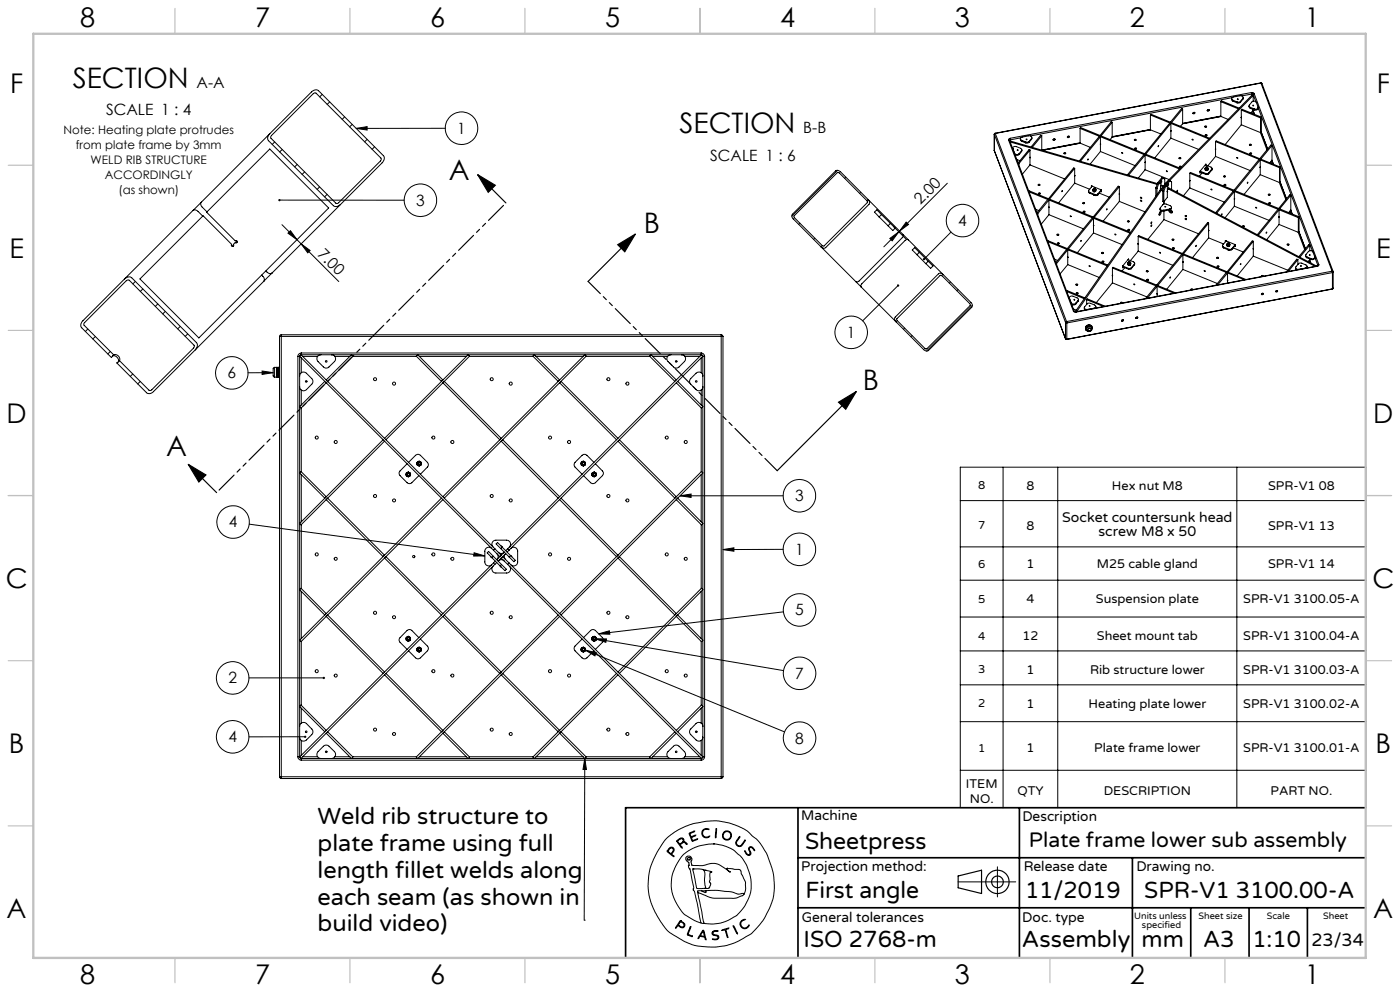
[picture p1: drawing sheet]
<svg xmlns="http://www.w3.org/2000/svg" width="420mm" height="297mm" viewBox="0 0 420 297" stroke-linecap="round" stroke-linejoin="round" font-family="sans-serif">
<defs><g id="words">
<g font-size="8.5">
<text x="21.8" y="26.4">SECTION</text>
<text x="203.9" y="40">SECTION</text>
<text x="134.7" y="54">A</text>
<text x="193.1" y="69.7">B</text>
<text x="258.8" y="116.8">B</text>
<text x="49.8" y="136.8">A</text>
</g>
<g font-size="8.1">
<text x="24" y="8">8</text>
<text x="76.5" y="8">7</text>
<text x="129" y="8">6</text>
<text x="181.5" y="8">5</text>
<text x="234" y="8">4</text>
<text x="286.5" y="8">3</text>
<text x="339" y="8">2</text>
<text x="391.5" y="8">1</text>
<text x="3" y="27.7">F</text>
<text x="413" y="27.7">F</text>
<text x="2.8" y="77.2">E</text>
<text x="412.8" y="77.2">E</text>
<text x="2" y="126.7">D</text>
<text x="412" y="126.7">D</text>
<text x="1.7" y="176.2">C</text>
<text x="411.7" y="176.2">C</text>
<text x="2.7" y="225.7">B</text>
<text x="412.7" y="225.7">B</text>
<text x="2" y="275.2">A</text>
<text x="412" y="275.2">A</text>
<text x="24" y="295">8</text>
<text x="76.5" y="295">7</text>
<text x="129" y="295">6</text>
<text x="181.5" y="295">5</text>
<text x="234" y="295">4</text>
<text x="286.5" y="295">3</text>
<text x="339" y="295">2</text>
<text x="391.5" y="295">1</text>
</g>
<g font-size="7.1">
<text x="95.3" y="246.9">Weld rib structure to</text>
<text x="95.3" y="255">plate frame using full</text>
<text x="241.5" y="254.4">Sheetpress</text>
<text x="95.3" y="263">length fillet welds along</text>
<text x="241.6" y="269.2">First angle</text>
<text x="307.5" y="269.2">11/2019</text>
<text x="343.3" y="269.2">SPR-V1 3100.00-A</text>
<text x="95.3" y="271.1">each seam (as shown in</text>
<text x="95.3" y="279.1">build video)</text>
<text x="241.1" y="283.7">ISO 2768-m</text>
<text x="306.6" y="283.9">Assembly</text>
<text x="342.5" y="283.9">mm</text>
<text x="360.9" y="283.8">A3</text>
<text x="375.7" y="283.9">1:10</text>
</g>
<text font-size="6.3" x="308.7" y="253.8">Plate frame lower sub assembly</text>
<text font-size="5.4" x="393.4" y="283.4">23/34</text>
<g font-size="4.7">
<text x="59" y="26.3">A-A</text>
<text x="31.8" y="34.6">SCALE 1 : 4</text>
<text x="137.2" y="40.1">1</text>
<text x="241" y="40">B-B</text>
<text x="213.1" y="48.2">SCALE 1 : 6</text>
<text x="124.9" y="61.7">3</text>
<text x="276.2" y="61.5" transform="rotate(-45 276.2 61.5)">2.00</text>
<text x="287.5" y="67.8">4</text>
<text x="95" y="76.3" transform="rotate(45 95 76.3)">7.00</text>
<text x="254.1" y="101.2">1</text>
<text x="68.3" y="113.4">6</text>
<text x="238.5" y="150.2">3</text>
<text x="68.7" y="158.1">4</text>
<text x="238.5" y="166.3">1</text>
<text x="238.6" y="184.4">5</text>
<text x="238.6" y="203.4">7</text>
<text x="68.5" y="204.8">2</text>
<text x="68.5" y="222.5">4</text>
<text x="238.6" y="222.9">8</text>
</g>
<g font-size="4.2">
<text x="318.7" y="156.4">Socket countersunk head</text>
<text x="329.6" y="160.7">screw M8 x 50</text>
<text x="240.4" y="245.9">Machine</text>
<text x="306.7" y="246.1">Description</text>
<text x="240.4" y="261.1">Projection method:</text>
<text x="307.1" y="261">Release date</text>
<text x="340.9" y="261">Drawing no.</text>
<text x="240.5" y="276.4">General tolerances</text>
<text x="306.7" y="276.3">Doc. type</text>
</g>
<g font-size="3.8">
<text x="308" y="146.9">8</text>
<text x="333.6" y="146.9">Hex nut M8</text>
<text x="380.4" y="146.9">SPR-V1 08</text>
<text x="308" y="158.8">8</text>
<text x="380.4" y="158.8">SPR-V1 13</text>
<text x="308" y="170.3">1</text>
<text x="329" y="170.3">M25 cable gland</text>
<text x="380.4" y="170.3">SPR-V1 14</text>
<text x="308" y="180.8">4</text>
<text x="328.8" y="180.8">Suspension plate</text>
<text x="373" y="180.8">SPR-V1 3100.05-A</text>
<text x="306.8" y="191.9">12</text>
<text x="329.1" y="191.9">Sheet mount tab</text>
<text x="373" y="191.9">SPR-V1 3100.04-A</text>
<text x="308" y="202">1</text>
<text x="327" y="202">Rib structure lower</text>
<text x="373" y="202">SPR-V1 3100.03-A</text>
<text x="308" y="212.1">1</text>
<text x="326.6" y="212.1">Heating plate lower</text>
<text x="373" y="212.1">SPR-V1 3100.02-A</text>
<text x="308" y="225.4">1</text>
<text x="328.3" y="225.4">Plate frame lower</text>
<text x="373" y="225.4">SPR-V1 3100.01-A</text>
<text x="289.8" y="236">ITEM</text>
<text x="305.2" y="238.3">QTY</text>
<text x="331.1" y="238.3">DESCRIPTION</text>
<text x="381.1" y="238.3">PART NO.</text>
<text x="291" y="240.6">NO.</text>
</g>
<g font-size="3.5">
<text x="19.1" y="40.2">Note: Heating plate protrudes</text>
<text x="22.8" y="44.7">from plate frame by 3mm</text>
<text x="27.2" y="49.2">WELD RIB STRUCTURE</text>
<text x="31.4" y="53.7">ACCORDINGLY</text>
<text x="35.5" y="58.3">(as shown)</text>
<text x="293.4" y="146.7">8</text>
<text x="293.4" y="158.6">7</text>
<text x="293.4" y="170.1">6</text>
<text x="293.4" y="180.7">5</text>
<text x="293.4" y="191.7">4</text>
<text x="293.4" y="201.8">3</text>
<text x="293.4" y="212">2</text>
<text x="293.4" y="225.3">1</text>
</g>
<g font-size="2.8">
<text x="340.3" y="275.3">Units unless</text>
<text x="359.6" y="275.3">Sheet size</text>
<text x="380" y="275.3">Scale</text>
<text x="396.9" y="275.3">Sheet</text>
<text x="342.6" y="278.2">specified</text>
</g>
</g></defs>
<g fill="none" stroke="#000" stroke-width=".3">
<path d="M94 28.1l.4-.3 .4 .1 19.6 19.7-.3 .7-12.9 12.7h-.4l-19.6-19.7 .3-.7zM96.7 28.3l-.8 .7M98.9 30.5l-.8 .8M103.4 35l-.7 .8M105.7 37.3l-.8 .7M106.9 38.5l3.2-.5v1zM133.6 38.4l-26.7 .1M298.6 39.9l-.3 .3M298.6 39.9v.1M324 38.5l29.8 12.2M324 38.5v4.4M324 38.5l.2-.3 29.9 12.2"/>
<path d="M333.3 36.5l.4 .2-3.4 4-.3-.1zM333.7 36.7v4.4M345.1 38.9l-11.4 2.2M345.1 38.8l-11.4 2.2M345.1 34.5l17.6 7.2M345.1 34.5v4.4l3.1 1.2M345.1 34.5l.2-.2 17.6 7.1M345.2 38.9l-11.6 2.2M350.9 36.9l.4 .1-7.6 9.2-.3-.1zM351.3 39.1v.2M351.3 39.1v.1M351.3 37v2.1"/>
<path d="M351.3 39.3v2.1M351.3 39.2v.1M354.5 32.5l.3 .2-3.4 4.1-.3-.2zM354.8 32.7v4.4M354.8 37.1l-.6 .7M358.4 33.9h-.5M358.4 33.7l-.4 .1M358.4 33.7l-.3 .3-.2-.1M361.5 38h.5M362.7 32.9h-.4M362.7 32.9l-.5 .2h.5M366.3 34.8l-11.5 2.2"/>
<path d="M366.3 34.9l-11.5 2.1M366.3 30.5l5.2 2.1M366.3 34.9l2.2 .9M366.3 30.5v4.4M366.3 30.5l.2-.3 5.3 2.2M366.3 34.9l-11.5 2.2M369.5 29.6v.4l.4 .3M369.6 29.3l-60.5 11.4M369.9 30.1l1.2 .4M369.9 30.3l1.2 .5M369.9 30.1v.2M371.1 30.5v.3"/>
<path d="M372.1 30.4l-.5 .2-.5-.1M372.1 30.6l-.3 .3-.7-.1M372.1 30.4v.2M372.4 35.2h.1M372.4 35.1v.1M372.4 33v2.1M372.4 35.2v2.2M372.4 33l5.8 2.3M372.4 37.4l5.8 2.4M372.4 33l.2-.3 5.8 2.4M372.4 37.4l-4.8 5.9M372.9 29.5l-.1-.6-.5-.2-2.2 .4-.6 .5 .4 .5"/>
<path d="M372.9 29.5l-.8 .9M372.9 29.5v.2M372.9 29.7l-.8 .9M373 29.2l-.1 .5M374.7 31.7l.1 .5 .3 .3M375.1 32.2l-.4-.6 .8-1 .4-.3 .7 .1 .3 .3 .5 1.6-.3 .4h-.8M375.1 32.2l1.2 .5M375.1 32.5l1.2 .4M375.1 32.2v.3M375.5 27.7l.5 .1 .2 .2M375.5 27.7l.1 .5M375.5 27.7l-72.5 13.7"/>
<path d="M375.6 28.2l.4 .1M375.6 28.2l-3.1 .5M375.6 28.2v.4M375.7 33.3l.3 .8M375.8 33.2h.2M375.9 33.1l.1 .1M375.9 33.1l-.6 .8M376 33.2h.1M376 33.2l.3 1.1M376 28.3v2M376 32.8v.4M376 28.3l.8 2.2"/>
<path d="M376.2 28l-.2 .3M376.2 28l19.4 51.3M376.3 32.7v.2M377.4 32.2l-.2 .7h-.9M377.4 32.3l16.4 43M378.1 39.8l2 5.1M378.2 35.3v4.5M378.2 24.8l.4 .2M378.2 24.8l.1 .1M378.2 24.8l-79.6 15.1M378.3 24.9l.3 .1M378.3 24.9l21.3 56.4"/>
<path d="M378.3 24.9l-79.7 15.1M378.4 39.5l1.9 5.2-1.9-5.1M378.4 35.1l-.2 .2M378.4 39.5l-.2 .3M378.4 35.1v4.4M378.6 25l21.3 56.4M80.9 40.1a1.51 1.51 0 0 0-.3 2.1l19.4 19.4a1.55 1.55 0 0 0 2.2-.3M82.4 42.5l-.7 .8M83.8 60h37.4M84.7 44.8l-.8 .7M89.1 49.3l-.7 .7M91.4 51.5l-.8 .8"/>
<path d="M95.9 56l-.8 .8M98.1 58.2l-.7 .8M110.1 41.8l-.7 .7M112.4 44l-.8 .8M251.2 51.7l.6 .1 8.5 8.7-13.4 13.3-8.6-8.6-.1-.4zM251.3 51l-13.7 13.8M253.8 53.1l-.4 .3M258.2 57.6l-.3 .4M260.5 59.8l-.4 .4M260.5 59.8l-8.5-8.4a.96 .96 0 0 0-1.3-.2l-13 13a1.02 1.02 0 0 0 .3 1.4l8.3 8.4M260.5 59.8a1.02 1.02 0 0 1 .2 1.4l-13 13a.97 .97 0 0 1-1.4-.2M260.5 59.8l10.4 10.4"/>
<path d="M284.2 54.9l-19.1 19.1M298.3 45.2h.1M298.3 40.2v5M298.3 40.2v.1M298.3 45.2l21.4 56.4M298.3 40.3l21.4 56.3M298.3 45.2l21.4 56.3M298.6 40l-.3 .3M298.6 40l21.4 56.4M302.6 42l.3 .1M302.6 42l19.4 51.2M302.9 42.1h.1"/>
<path d="M302.9 42.1l19.4 51.2M303 41.4l-.4 .3v.3M303 41.4l.1 .5M303 42.5l44.2 12.8M303.1 42.3l-.1 .1M303.1 42.3l44.1 12.7M303.1 41.9l-.2 .2M303.1 41.9v.4M303.8 44.4v.3M304.4 45.9l.6 .4 .8-.3M304.4 45.9v.1M305 47.8l1 .4"/>
<path d="M305.5 49l.1 .1M305.6 49.1v.3M305.8 46.3l-.5 .3-.8-.2M305.8 46v.3M306.1 41.6v.4l.4 .3M306.2 41.3l-3.1 .6M306.5 45.2l.1-.3-.4-.5-1.5-.5-.5 .1-.4 .4 .6 1.5M306.5 45.2l-.7 .8M306.5 45.2v.2M306.5 45.4l-.7 .9M306.5 42l1.2 .5M306.5 42.3l1.2 .5"/>
<path d="M306.5 42v.3M306.6 44.9l-.1 .5M307.7 42.5v.3M308.6 57.3l30.6 12.3M308.7 57.5l30.3 12.4M308.8 42.4l-.4 .2-.7-.1M308.8 42.6l-.6 .3-.5-.1M308.8 42.4v.2M309 47.1v.2M309 47.1v.1M309 49.4l10.4 4.2M309 45v2.1"/>
<path d="M309 47.3v2.1M309 45l-3.4 4.1M309 45l-.3-.1-3.3 3.9M309 49.4l-2.3 2.8M309.1 47.2l-.1 .1M309.5 41.5l-.1-.6-.8-.2-2.2 .5-.3 .4 .4 .4M309.5 41.5l-.7 .9M309.5 41.5v.3M309.5 41.8l-.7 .8M309.6 41.2l-.1 .6M311.5 55.5h.5M311.6 58.1h.5"/>
<path d="M312.5 40.7l-2.8 3.5M312.5 40.7v4.3l11.5-2.2M312.5 40.7l-.3-.2-2.9 3.6M314.7 59.9v2.2M314.7 59.9l-3.4 4.1M314.7 59.9l-.4-.1-3.2 4M316.4 41.8l-.5 .1M316.4 41.6l-.4 .1M316.5 41.7l-.3 .2h-.3M318.6 57.1v.4zM319.2 46h.5M320.7 41l-.5 .1"/>
<path d="M320.7 40.8l-.4 .1M320.7 40.8l-.5 .3M322.1 50.3l.3 .1-7.5 9.3-.4-.1zM322.4 52.6v.1M322.4 52.6h.1M322.4 54.9l4.5 1.8M322.4 50.4v2.2M322.4 52.7v2.2M322.4 54.9l-4.8 5.9M322.5 52.7h-.1M324 42.9l-11.3 2.1M324 42.9l3.1 1.3"/>
<path d="M324.1 42.9l-11.3 2.1M326.4 47.7l-.1 .3zM326.6 57.3v.3l.3 .3M326.9 57.6l1.6 .7M326.9 57.6v.3M326.9 57.9l1.6 .7M327.4 56.1v-.4l3 1.2v.6l-.2-.1M327.6 55.8h.1M327.7 55.8l-1.1 1.4 .3 .4M327.9 57l.3 .5M327.9 57h.1M327.9 56.8l.1 .2"/>
<path d="M327.9 56.8v.2M328 56.7l-.1 .1zM328 57l.4 .1M328 57l.2 .2M328 58.4h.1M328 56.6l.3 .4 .3-.1v-.3M328 58.4l.4 .1M328.2 57.2v.3M328.4 57.1l-.2 .1M328.5 58.3v.3M328.6 56.6v.1M328.6 56.7l.1 .2"/>
<path d="M328.6 56.7l.2 .1M328.6 57.4l-.4 .1M328.6 57.1h-.2M328.6 57.1v.3M328.7 56.9l-.3 .2M328.7 56.9l-.1 .2M328.8 56.8l-.2 .6M328.8 56.8l-.1 .1M329.4 58.4l-.9 .2M329.4 58.1l-.9 .2M329.4 58.1v.3M329.8 57.9l3 1.2"/>
<path d="M330.2 43.1h.1M330.1 43.1v.1M330.1 45.4l10.4 4.2M330.1 41v2.1M330.1 43.2v2.2M330.1 41l-6 7.3M330.1 41l-.3-.2-6 7.5M330.1 45.4l-3 3.8M330.2 43.2h-.1M330.4 56.9l-1 1.2M330.4 57.1h.1M330.4 57l-1 1.4"/>
<path d="M333.7 41.1l-.7 .8M335.5 55.8l.3 .1-7.5 9.3-.4-.2zM335.8 58.1v.1M335.8 55.9v2.2M335.8 58.2v2.2M340.3 42h.5M340.4 44.6h.6M342.2 59.1l.3 .1-.1 .3-.2-.2zM342.4 59.2h.1M343.5 48.6v.1M343.5 48.6h.1M343.5 50.9l7.3 2.9"/>
<path d="M343.5 46.5v2.1M343.5 48.7v2.2M343.5 46.5l-4.9 6M343.5 50.9l-2 2.5M343.5 46.5l-.3-.2-5 6.1M343.6 48.6l-.1 .1M346.7 56.3l.4 .1M346.7 56.3v2.5M347.1 56.4v1.9M347.4 54.7l-.7 1.6M347.4 54.7l.3 .1M347.5 43.6l-.1 .4z"/>
<path d="M347.7 54.8l-.6 1.6M348 57l.3 .1M348 57l-25.5 36.4M348.2 56.5v.1M348.2 55.7v.8M348.2 56.6v.2M348.2 55.7l1 .4M348.2 54.4l-.2 .5M348.3 54.3v-.1a.58 .58 0 0 1 .2 .6 .58 .58 0 0 1-.5 .4zM348.3 57.1l-25.3 36.3M348.5 53.3l.3 .2M348.5 53.3l-1.1 1.4"/>
<path d="M348.5 53.3l.9 .3M348.8 53.5l-1.1 1.3M348.8 53.5l.6 .1M348.8 57.2l.3 .1M348.8 57.2v3.2l.3 .1M349.1 57.3v3.2M349.2 56.1v.1M349.2 56.1l-.9 1M349.2 56.1l-.3-.2-.9 1.1M349.4 53.6v1.7M349.4 55.5l-.6 1.7M349.4 55.5l.4 .2"/>
<path d="M349.8 55.7l-.7 1.6M349.9 54.7l-.9 1 .3 .1-.9-.3-.2 .2M349.9 54.7h.2M349.9 51.2l.3 .3zM350.2 57.4v.1M350.2 57.3v.2M350.2 57.3v.1M350.2 56.5v.8M350.2 57.5v1.7l-1.1 1.3M350.2 56.5l.5 .2M350.2 55.2l-.1 .5M350.4 55a.58 .58 0 0 1-.3 1z"/>
<path d="M350.5 54.2l.4 .1M350.5 54.2l-1.1 1.3M350.5 54.2l1 .2M350.7 56.7l43.8 23.1M350.8 54.2l25.1-25.6-.3-.1-25.7 26.2M350.8 56.4l-.1 .3M350.8 56.4l44.2 23.4M350.8 56.4l-.4-.1-.2 .2M350.9 54.3l-1.1 1.4M350.9 54.3l.6 .1M351.3 41.4l8.3 3.4M351.3 41.4l-4.9 5.9"/>
<path d="M351.5 54.4v2.4M353.2 57.1l-.2 .4zM353.7 47.5h.5M353.8 50.1h.5M356.9 54.1v.1M356.9 51.9v2.2M356.9 54.2v2.1M356.9 51.9l32.6 13.3M356.9 56.3l10.4 4.3M356.9 51.9l.2-.2 32.6 13.3M356.9 56.3l-1.9 2.4M360 51.3l1.7 .7"/>
<path d="M360 51.6l1.7 .7M360 51.3v.6l.2-.3M360.6 51.8l-.8 1M361.5 50.6v.3l.3 .2M361.5 50.6l.2 .1M361.6 50.4l.1 .3M361.6 40.6h.5M361.6 50.4l-.1 .2M361.6 49.4l1.8 .7 .1 .6M361.6 50.3v.1zM361.7 50.7l.4 .1M361.7 50.7l.1 .1"/>
<path d="M361.7 50.2l.2 .5 .3-.1v-.4M361.7 52v.3M361.8 49.5v-.3l-1.8 2.1M361.8 50.8v.3M362.1 50.8h-.3M362.2 50.2l.1 .1M362.3 50.3l.1 .2M362.3 50.3l.1 .1M362.3 51l-.5 .1M362.3 50.7l-.2 .1M362.3 50.7v.3M362.4 50.5l-.3 .3"/>
<path d="M362.4 50.5l-.1 .2M362.4 50.4l-.1 .6M362.4 50.4v.1M362.6 52.1l-.9 .2M362.6 51.9l-.9 .1M362.6 51.9v.2M363.3 56.7l.3 .2zM363.5 50.7l-.9 1.2M363.5 50.7v.3M363.5 51l-.9 1.1M363.6 50.5l-.1 .5M364.6 44.7h.1"/>
<path d="M364.7 44.6l-.1 .1M364.7 44.6v.1M364.7 42.4v2.2M364.7 44.7v2.2M364.7 42.4l19.2 7.9M364.7 46.9l10.3 4.2M364.7 42.4l.1-.2 19.2 7.9M364.7 46.9l-2.4 2.8M367.1 52.9h.5M367.2 55.5h.5M370.3 59.5v.2M370.3 57.4v2.1"/>
<path d="M370.3 59.7v2.1M370.3 57.4l-5.3 6.5M370.3 57.4l-.3-.1-5.3 6.4M374.3 54.6l-.1 .3zM374.8 43.5h.6M375 46.1h.5M377.7 47.8l.4 .1-7.6 9.2-.3-.1zM378.1 50.1v.1M378.1 52.3l5.8 2.4M378.1 47.9v2.2M378.1 50.2v2.1M378.1 52.3l-4.9 6"/>
<path d="M380.5 58.4h.5M381.3 43.5l.3 .1-3.4 4.1-.3-.1zM381.4 48.3l.3 .8M381.6 43.6v4.4l-.6 .8M382 49.2l-.4-1.2 .4 1.2M383.8 54.7l2 5.1M383.9 50.3v4.4M384 50.1l-.1 .2M384 50.1v4.4l-.1 .2M385.9 59.6l-1.9-5.1 1.9 5.1M386.9 58.4l.3 .1-3.3 4.1-.3-.1zM387.2 58.5v4.4l-.6 .8"/>
<path d="M57.9 63.1a1.12 1.12 0 0 1 1.5 .3l1.4 1.4M57.9 63.1l-20.5 20.5M60.4 60.6l33.1-33.1a1.6 1.6 0 0 1 2.1-.3l19.4 19.4a1.56 1.56 0 0 1-.3 2.2l-33.1 33M60.4 60.6a1.08 1.08 0 0 0 .3 1.5l1.4 1.4M60.4 60.6l-2.5 2.5M62 63.6l18.9-18.9 17.7 17.6-38.9 39-17.7-17.7 18.9-18.9 8.6 8.5a.37 .37 0 0 0 0 .6 .37 .37 0 0 0 .5 0 .37 .37 0 0 0 0-.6l.6-.5a.37 .37 0 0 0 .5 0 .37 .37 0 0 0 0-.5 .37 .37 0 0 0-.5 0zM69.4 73.3l.5 .5M70.7 72.1l.5 .5M84.6 67.3l5.7 5.8M86.4 69.9l.7-.8 2 2.8zM90.3 73.1l2.7 2-.7 .7zM90.3 73.1l11.3 11.3"/>
<path d="M240 66.9l-.4 .3M244.4 71.4l-.3 .4M246.3 74l10.4 10.4M246.7 73.6l-.4 .4M263.7 65l2.7 2.7M264.4 64.3l-1.4-1.4-.7 .7 1.4 1.4M264.4 64.3l2.7 2.7M264.4 64.3l-.7 .7M266.9 71.5l2.7-2-1.9 2.7zM267.1 67l1.4 1.4-.7 .7-1.4-1.4M267.1 67l-.7 .7M268 67.9l3.9 3.8"/>
<path d="M270.9 70.2l1.6 1.7M270.9 70.2l.1 .4-.2 .5-13.1 13.1-.6 .3-.4-.1M271.9 66.6l.7 .7-2.7 1.9zM272.5 71.9l-.3-.1-.7 .3-13.1 13.1v.8M272.5 71.9l10.5 10.4M275.1 76.3l2.6 2.7M275.8 75.6l-1.4-1.4-.7 .7 1.4 1.4M275.8 75.6l2.6 2.7M275.8 75.6l-.7 .7M278.4 78.3l1.5 1.4-.7 .7-1.5-1.4M278.4 78.3l-.7 .7M285.3 69.6l-8.1 8.1"/>
<path d="M310.7 62.7l.9 .4M311.2 64h.1M311.3 64v.4M314.3 72.2l18 7.2M314.4 72.4l17.7 7.3M314.7 62.1h.1M314.7 62.1v.1M314.7 64.3l10.3 4.3M314.7 62.2v2.1M314.7 64.3l-2.3 2.9M316.4 77.7l.9 .4M316.8 78.9l.2 .1"/>
<path d="M317 79v.3M317.1 70.4h.5M317.3 73h.4M320.3 77v.1M320.4 77h.1M320.3 79.3l9.4 3.8M320.3 74.9v2.1M320.3 77.1v2.2M320.3 74.9l-3.3 4.1M320.3 74.9l-.3-.1-3.2 3.9M320.3 79.3l-2.3 2.8M320.4 77.1h-.1"/>
<path d="M321.1 64.7l.3 .2zM324.3 72.1l-.1 .3zM324.8 61h.6M325 63.5h.5M327.7 65.3l.3 .1-7.5 9.2-.3-.1zM328 67.6v.1M328 65.4v2.2M328 67.7v2.1M328 69.8l8.6 3.5M328 69.8l-4.8 5.9M330.5 75.9h.5M330.6 78.5h.6"/>
<path d="M332 62.7l.1-.1-.1 .3zM334.4 70.2l.4 .2zM335.8 60.4l7.7 3.1M335.8 60.4l-4.9 5.9M336.8 80l1.7 .7M336.8 79.7v.6l.2-.3M336.8 79.7l1.7 .7M338.2 66.4h.5M338.3 79l.3 .5M338.3 79l.2 .1M338.4 78.8l.1 .3M338.4 77.8l1.9 .8v.5"/>
<path d="M338.4 69h.5M338.4 78.8l-.1 .2M338.4 78.8h.1M338.5 79.1l.4 .1M338.5 79.1l.1 .1M338.5 78.6l.2 .5 .3-.2v-.3M338.6 77.9v-.3l-1.8 2.1M338.6 79.2v.3M338.9 79.2h-.3M338.9 79.2h.2M339 78.7h.1M339.1 78.7l.1 .3"/>
<path d="M339.1 78.7l.1 .1M339.1 79.4l-.5 .1M339.1 79.2v.2M339.2 79l-.3 .2M339.2 79l-.1 .2M339.2 78.8l-.1 .6M339.2 78.8v.2M340.3 79.1l-.9 1.2M340.3 79.1v.3M340.3 79.4l-.9 1.1M340.4 78.9l-.1 .5M341.5 73v.1"/>
<path d="M341.5 70.9v2.1M341.5 73.1v2.2M341.5 70.9l31.8 13M341.5 75.3l10.3 4.2M341.5 70.9l.1-.3 32.2 13.2M341.5 75.3l-2.4 2.8M342.4 60l.1 .1M345.4 67.5l.1-.1-.2 .4zM345.4 66.6l.1-.1-.2 .5zM347.9 75.6l.2 .3zM348 62.5l.2 .6 .8 .2M348 63.5l.1-.1a.62 .62 0 0 1 .3 .6 .62 .62 0 0 1-.5 .5l-.2-.4z"/>
<path d="M348 63.5l-.3 .7M349 63v.3M349.2 60.9v.1M349.2 65.8l10.4 4.3M349.2 60.4v.5M349.2 61v.1M349.2 63.2v2.6M349.2 65.8l-4.9 6M350.7 62.9a.59 .59 0 0 0 .3 .8 .59 .59 0 0 0 .7-.1M350.8 62.9l.4 .6 .5 .1M350.9 62.6l.4-.2 .1-.5-2.1-.8-.4 .2-.9 1.1 .3 .5 .7 .1M350.9 62.6l-1.9 .4"/>
<path d="M350.9 62.6v.3M350.9 62.9l-1.9 .4M351 62.9l.5 .2 .2 .5M351.4 62.1a.59 .59 0 0 1-.5 .8M351.4 63.1l-.2 .3M351.6 71.9h.5M351.8 74.5h.5M354.5 76.2l.4 .1-7.6 9.3-.3-.2zM354.9 78.5v.1M354.9 76.3v2.2M354.9 78.6v2.1M355.6 65.5l.3 .3-.3-.1z"/>
<path d="M355.6 64.6l.3 .3-.3-.1zM355.8 64.6l.1 .1M355.8 65.5l.1 .1M358.8 73.5l-.1 .4zM362.3 66.7l.3 .1-7.6 9.3-.3-.1zM362.6 69v.1M362.6 69h.1M362.6 66.8v2.2M362.6 69.1v2.2M362.6 71.3l4.5 1.8M362.6 71.3l-4.8 5.9M362.7 69.1h-.1"/>
<path d="M365 77.4h.5M365.2 79.9h.5M366.5 64.1v.3zM366.7 73.7l.4 .6M367.1 74l1.6 .7M367.1 74.3l1.6 .7M367.1 74v.3M367.6 72.5v-.4l3 1.2v.6l-.2-.1M367.8 72.2h.1M367.8 72.2l-1.1 1.4 .4 .4M368.1 73.4l.3 .5M368.1 73.4h.1"/>
<path d="M368.1 73.2l.1 .2M368.1 73.2v.2M368.2 73.4l.4 .2M368.2 73.4l.2 .2M368.3 73l-.2 .2M368.3 73l.1 .4 .3-.1 .1-.3M368.3 74.8l.2 .1M368.3 72.8l.4 .2-.3 .1zM368.4 73.6v.3M368.6 73.6h-.2M368.7 74.7v.3M368.8 73v.1"/>
<path d="M368.8 73.1l.1 .2M368.8 73.1l.1 .1M368.8 73.8l-.4 .1M368.8 73.5l-.2 .1M368.8 73.5v.3M368.9 73.3l-.3 .3M368.9 73.3l-.1 .2M368.9 73.2l-.1 .6M368.9 73.2v.1M369.5 74.5l-.8 .2M369.5 74.8l-.8 .2M369.5 74.5v.3"/>
<path d="M370 74.3l3 1.2M370.3 61.8l10.4 4.2M370.3 61.8l-2.8 3.5M370.6 73.3l-1.1 1.2M370.6 73.5v.1M370.6 73.4l-1.1 1.4M372.2 79l-.1 .3zM372.8 67.9h.5M375.7 72.2l.3 .1-7.6 9.3-.3-.1zM376 74.5v.1M376 74.5h.1M376 76.8l10.4 4.2"/>
<path d="M376 72.3v2.2M376 74.6v2.2M376 76.8l-4.8 5.9M376.1 74.5l-.1 .1M380 69.5l-.1 .3zM380.6 61h.5M383.7 65v.1M383.7 67.3l5.8 2.3M383.7 62.9v2.1M383.7 65.1v2.2M383.7 62.9l-.3-.2-6.2 7.6M383.7 62.9l-6.2 7.6"/>
<path d="M383.7 67.3l-3.7 4.5M386.2 73.4h.5M387 63.2l.4 .8M387.2 63l.5 1.2M389.4 77.8l-.4-.1-3.1 3.8M389.4 77.8l-2.9 3.6M389.4 77.8v1.4M389.5 69.6l1.9 5.2M389.5 65.2v4.4M389.7 69.5l1.9 5M389.7 65l-.2 .2M389.7 69.4l-.2 .2"/>
<path d="M389.7 65v4.4M391.7 76.5l.1 .6 .3 .2M392.1 77l-.4-.5 .9-1.2 1-.1 .3 .3 .5 1.7-.3 .3h-.8M392.1 77v.3M392.1 77l1.2 .5M392.1 77.3l1.2 .4M392.1 79.9v.4M392.7 78.2l.2 .4M392.9 77.9l.3 .9M392.9 73.5l-2.9 3.6M392.9 73.5v1.7M392.9 77.6v.3"/>
<path d="M392.9 77.9l-.4 .5M392.9 73.5l-.3-.2-3 3.6M393.3 77.5v.2M394.4 77v.5l-.3 .2h-.8M394.4 77.1l1 2.4M395.1 79.7l.1 .1M395.1 79.7l-72.4 13.7M395.2 79.8l-72.4 13.8M395.4 79.6l-.3 .1M395.4 79.5v.1M395.6 79.3v.3l-.4 .2M395.6 79.3l-.2 .2"/>
<path d="M26.4 98.6l-.8 .7M37.4 83.6l-12.5 12.5a1.56 1.56 0 0 0-.4 2.1l8.9 9 .7-.8M37.4 83.6a1.65 1.65 0 0 1 2.1-.3l19.4 19.4a1.65 1.65 0 0 1-.3 2.1M40.6 84.3l-.7 .8M42.9 86.6l-.8 .7M47.3 91.1l-.7 .7M49.6 93.3l-.8 .8M54.1 97.8l-.8 .8M78.5 82.4a1.41 1.41 0 0 1 .6 1.9M79.1 84.3l-33 33a1.51 1.51 0 0 1-2.1 .4l-9-8.9 .8-.7M79.8 81.2a1.35 1.35 0 0 0 1.8 .6M81.6 81.8l-2.5 2.5"/>
<path d="M256.7 84.4l1.7 1.6M258.4 86l10.4 10.4M269.1 95.5l13-13 .5 .2 8.5 8.7-13.1 13.2-.5-.1-8.4-8.5zM269.4 85.6l-10.6 10.6M271.4 98.3l-.4 .4M283 82.3l-.2-.1a.9 .9 0 0 0-1.3-.1l-12.9 12.9a1.02 1.02 0 0 0 .2 1.4M283 82.3l8.3 8.4a1.02 1.02 0 0 1 .2 1.4l-12.9 12.9a1.06 1.06 0 0 1-1.5-.2l-8.3-8.4M285.2 84.5l-.4 .4M287.4 86.8l-.3 .3M291.7 91.5l-13.7 13.7M319.7 96.6l.3 .2M319.7 96.6v4.9"/>
<path d="M320 96.4l-.3 .2M320 96.4v.4M320 87.2v-.1l5.5 2.2M320 87.4l5.3 2.1M320 96.8v4.9M320.8 89.2v.3M321.3 90.7l.6 .4 .8-.2M321.3 90.7v.1M322 93.2l.8 .4M322 93.2l.3 .1M322 92.6l.9 .4M322.3 93.3l.4 .1"/>
<path d="M322.7 91.1l-.5 .3-.7-.2M322.7 93.4l.1 .2M322.7 90.9v.2M322.8 85.4h.5M322.9 87.9h.5M323.4 90l.1-.4-.2-.3-1.5-.6-.6 .1-.4 .6 .5 1.3M323.4 90l-.7 .9M323.4 90v.3M323.4 90.3l-.7 .8M323.5 89.7l-.1 .6M325.3 92.2l.3 .7M325.7 98.3v.1"/>
<path d="M325.7 98.3l.1 .5M325.7 98v.3M325.7 98l.1 .2M325.8 98.5l.1 .5M325.8 98.2v.3M325.8 97.9l-.1 .1M325.8 98.8l.1 .1M325.8 97.9v.2M325.8 98.5v.3M325.8 98.1v.1M326 89.8v1.5M326 89.8l5 2.1"/>
<path d="M326 89.8l.2-.2 5.4 2.2M326.2 92.7v.1M326.3 98.7a.53 .53 0 0 1 .7-.4 .53 .53 0 0 1 .3 .7 .53 .53 0 0 1-.7 .4 .53 .53 0 0 1-.3-.7zM326.4 98.7a.47 .47 0 0 1 .6-.4 .47 .47 0 0 1 .3 .7 .47 .47 0 0 1-.6 .2l-.4-.3zM326.5 97.4h.1M326.5 97.4l-.7 .5M326.5 97.4l.1 .2M326.6 97.6l-.8 .5M326.6 97.4l.1 .2M326.6 97.4l.8 .2M326.7 97.6h-.1M326.7 97.6l.8 .2"/>
<path d="M327.3 97.6a1 1 0 0 0-1-.2 1 1 0 0 0-.6 .9M327.4 97.6l.2 .2M327.4 97.6l.1 .2M327.5 97.8h.1M327.6 97.8v.3M327.6 98.3a.95 .95 0 0 1-.6 1 .95 .95 0 0 1-1.1-.3M327.6 98.3l-.1-.3a1.01 1.01 0 0 0-1-.3 1.01 1.01 0 0 0-.7 .8M327.6 98.3a.98 .98 0 0 0-1.1-.3 .98 .98 0 0 0-.6 1M328.2 92.4l.5-.3-.1-.6-2-.7-.4 .2-.9 1.1 .2 .5 .7 .1M328.2 92.4h.1M328.2 92.4l-2 .3M328.8 91.9l-.1 .4"/>
<path d="M333.7 82.5v.1M333.7 80.3v2.2M333.7 82.6v2.2M333.7 80.3l18.5 7.6M333.7 84.8l10.4 4.2M333.7 80.3l.2-.2 18.8 7.7M333.7 84.8l-4.8 5.9M336.2 90.8l.5-.1-.5-.1v.3M336.6 95.9h.4l-.2 .2h-.4M336.9 96l-.4 .1M337.4 80.2l-.8 1M338.5 80.4v.3"/>
<path d="M339.4 80.3l-.9 .1M339.4 80.5l-.9 .2M339.4 80.3v.2M341.2 95l-.3 .1M341.2 95.2l-.5 .1M341.3 95.1l-.2 .2h-.4M343.9 81.4h.5M344 84h.5M347.1 87.9v.2M347.1 87.9l.1 .1M347.1 85.8v2.1M347.1 88.1v.7"/>
<path d="M347.1 85.8l-.3-.1-3.1 3.8M347.1 85.8l-2.9 3.6M347.2 88l-.1 .1M351 83v.3zM354.9 80.7l10.3 4.3M354.9 80.7l-4.9 6M357.3 86.9l.5-.1a.23 .23 0 0 0-.3-.3 .23 .23 0 0 0-.2 .4h.1M361.2 81.1l.3 .2zM368.3 84v.1M368.3 84l-.1 .1 .1-.1M368.3 81.8v2.2M368.3 84.1v.7"/>
<path d="M368.3 81.8l-.4-.1-3.1 3.8M368.3 81.8l-3 3.6M378.9 87.9l-.4 .1M378.9 88.1l-.5 .1M378.9 82.8h-.5M379 82.8l-.4-.3-.2 .2 .1 .2M379 87.9l-.6 .3M383.2 87.1l-.4 .1M383.2 87.3h-.5M383.3 87.1l-.6 .2M388.7 80.2l.3 .7M389.6 80.7v.1"/>
<path d="M391.6 80.4l.5-.4-.1-.5-1.6-.7h-.5l-1.2 1.3 .3 .5 .6 .1M391.6 80.4l-2 .3M391.6 80.4h.1M399.6 81.3l.1 .4M399.6 81.3l.3 .1M399.6 81.3l-79.6 15.1M399.7 86.6l-79.7 15.1M399.7 86.6h.1M399.7 81.7l-79.7 15.1M399.7 81.7v4.9M399.9 81.4v.1M399.9 86.4l-.2 .2"/>
<path d="M399.9 81.5l-.2 .2M399.9 81.5v4.9M28.6 100.9l-.8 .7M33.1 105.3l-.8 .8M33.7 106.7a1.39 1.39 0 0 1 1.8 1.8M34.1 106.4l-8.9-9v-.4l12.7-12.9 .5-.2 .4 .1 19.5 19.7-.2 .6-13 12.7h-.3l-9-8.9M34.1 106.4a1.37 1.37 0 0 1 1.7 1.7M39.8 112.1l-.7 .7M42.1 114.3l-.8 .8M56.3 100.1l-.7 .7M78.6 111.2l3.4 .5-3.4 .5zM82 111.7h-7.6"/>
<path d="M82.4 110.1a1.14 1.14 0 0 0-.4 1.6 1.02 1.02 0 0 0 .4 1.3M82.4 110.1v2.9M82.4 110.1h1.5M82.4 113h1.5M83 110.8v1.5M83 110.1v.7M83 112.3l.1 .7M83 110.8l.1 .7M83.1 111.5v.1M83.1 110.1v.1M83.1 111.5h.4M83.1 111.6h.4"/>
<path d="M83.1 111.6l-.1 .7M83.1 113h.4M83.1 110.2l-.1 .6M83.1 110.2h.4M83.5 111.5v.1M83.5 110.1v.1M83.5 110.1h.1M83.5 111.6v.7M83.5 110.2v.6M83.5 110.8v1.5M83.5 110.1v.7M83.5 112.3v.7"/>
<path d="M83.5 110.8v.7M83.9 100.8h.5M83.9 100.8v132M84.4 100.3v.5M84.4 100.3l-.5 .5M84.4 100.8v132M84.4 100.3h132M84.4 100.8h132M89.4 106.8h.5M89.4 106.8v120M89.9 112.7a1.2 1.2 0 0 1 .7-1.1 1.2 1.2 0 0 1 1.3 .3l1.6 1.5a1.18 1.18 0 0 1 0 1.7l-1.6 1.7a1.2 1.2 0 0 1-1.3 .2 1.2 1.2 0 0 1-.7-1.1M89.9 106.8v120"/>
<path d="M90.4 105.8a1.09 1.09 0 0 0-1 1M90.4 105.8v.5M90.4 106.3l-.5 .5M90.4 106.3h120M90.4 107.2v4.5M90.4 116.9v4.5M90.4 105.8h120M90.8 106.8h4.5M96.3 106.3a1.2 1.2 0 0 0-1.1 .8 1.2 1.2 0 0 0 .2 1.3l1.6 1.6a1.18 1.18 0 0 0 1.7 0l1.6-1.6a1.2 1.2 0 0 0 .3-1.3 1.2 1.2 0 0 0-1.1-.8M97.4 114.3l-7.5 7.6 .4 .4 7.6-7.6M97.9 113.9l7.5-7.6 .5 .4-7.6 7.6M100.4 106.8h4.6"/>
<path d="M105.8 106.8h19.2M125.8 106.8h14.1M132.9 113.9l-7.6-7.6-.4 .4 7.5 7.6M132.9 114.7l17 17.1M133.3 114.3l17.1 17.1M140.8 106.8h19.1M160.3 106.3l7.6 7.6-.4 .4-7.6-7.6zM160.8 106.8h14.1M175.8 106.8h19.1M195.8 106.8h4.5M201.3 106.3a1.2 1.2 0 0 0-1.1 .8 1.2 1.2 0 0 0 .2 1.3l1.6 1.6a1.18 1.18 0 0 0 1.7 0l1.6-1.6a1.18 1.18 0 0 0 .3-1.3 1.18 1.18 0 0 0-1.1-.8M202.9 113.9l-7.6-7.6-.4 .4 7.6 7.6"/>
<path d="M203.3 114.3l7.6 7.6-.5 .4-7.5-7.6M205.5 106.8h4.4M210.4 105.8v.5M210.4 105.8a1.09 1.09 0 0 1 1 1M210.4 106.3l.5 .5M210.4 107.2v4.5M210.4 116.9v4.5M210.9 112.7a1.2 1.2 0 0 0-.8-1.1 1.2 1.2 0 0 0-1.3 .3l-1.6 1.5a1.18 1.18 0 0 0 0 1.7l1.6 1.7a1.2 1.2 0 0 0 1.3 .2 1.2 1.2 0 0 0 .8-1.1M210.9 106.8h.5M210.9 106.8v120M211.4 106.8v120M216.4 100.3v.5"/>
<path d="M216.4 100.3l.5 .5M216.4 100.8h.5M216.4 100.8v132M216.9 100.8v132M273.6 100.6l-.3 .3M319.7 101.6l.3 .1M319.7 101.5l.3 .2M319.7 101.5v.1M320 101.7h.1M90.4 122.2v19.2M114.9 131.8l-25 25.1 .4 .4 25.1-25.1M115.4 131.4l25-25.1 .5 .4-25.1 25.1"/>
<path d="M122.1 139l-2.1 2.1a1.02 1.02 0 0 0 0 1.5l2.1 2.1a1.02 1.02 0 0 0 1.4 0l2.2-2.1M122.6 138.6l2.1-2.1a1.07 1.07 0 0 1 1.4 0l2.1 2.1a1.02 1.02 0 0 1 0 1.4l-2.1 2.1M125.1 138.9l.3 .6M125.1 138.9v.4l.3 .2M125.4 138.4h.7M125.4 139.5h.7M125.4 138.4l-.3 .5M125.4 139.5l.3 .2 .4-.2M125.4 138.4l.3-.2 .4 .2M125.4 138.4l-.3 .2v.3M126.1 138.4l.3 .2v.3M126.1 138.4l.3 .5"/>
<path d="M126.4 138.9l-.3 .6M126.4 138.9v.4l-.3 .2M174.3 138.9v.4l.4 .2M174.3 138.9l.4 .6M174.7 138.4h.6M174.7 138.4l.3-.2 .3 .2M174.7 139.5h.6M174.7 139.5l.3 .2 .3-.2M174.7 138.4l-.4 .5M174.7 138.4l-.4 .2v.3M175.3 138.4l.3 .5M175.3 138.4l.3 .2v.3"/>
<path d="M175.6 138.9l-.3 .6M175.6 138.9v.4l-.3 .2M178.2 138.6l-2.1-2.1a1.07 1.07 0 0 0-1.5 0l-2.1 2.1a1.02 1.02 0 0 0 0 1.4l2.1 2.1M178.6 139l2.1 2.1a1.02 1.02 0 0 1 0 1.5l-2.1 2.1a1.02 1.02 0 0 1-1.4 0l-2.2-2.1M185.4 131.4l-17.1-17.1-.4 .4 17.1 17.1M185.8 131.8l17.1 17.1-.4 .4-17.1-17.1M210.4 122.2v19.2M74.8 157.1l70.7 9.5M90.4 142.2v14.2M90.4 157.2v19.2M97.9 148.9l-7.6-7.6-.4 .4 7.5 7.6M121.8 142.2l.4 .6"/>
<path d="M121.8 142.2v.4l.4 .2M122.2 141.6l.3-.2 .3 .2M122.2 141.6h.6M122.2 141.6l-.4 .6M122.2 141.6l-.4 .2v.4M122.2 142.8h.6M122.2 142.8l.3 .1 .3-.1M122.8 141.6l.4 .6M122.8 141.6l.4 .2v.4M123.2 142.2l-.4 .6M123.2 142.2v.4l-.4 .2M132.4 149.3l-42.5 42.6 .4 .4 42.6-42.5"/>
<path d="M132.9 148.9l42.5-42.6 .5 .4-42.6 42.6M167.9 148.9l-17.1-17.1-.4 .4 17.1 17.1M167.9 149.8l17.1 17M168.3 149.3l17.1 17.1M177.6 142.2v.4l.3 .2M177.6 142.2l.3 .6M177.9 142.8l.4 .1 .3-.1M177.9 142.8h.7M177.9 141.6l-.3 .6M177.9 141.6l-.3 .2v.4M177.9 141.6l.4-.2 .3 .2M177.9 141.6h.7"/>
<path d="M178.6 141.6l.3 .2v.4M178.6 141.6l.3 .6M178.9 142.2l-.3 .6M178.9 142.2v.4l-.3 .2M203.3 149.3l7.6 7.6-.5 .4-7.5-7.5zM204 148.6l3.3-.5v1zM204 148.6h30.9M210.4 142.2v14.2M210.4 157.2v19.2M288.1 140h121.7v102h-121.7zM288.1 150h121.7M300.9 140v102"/>
<path d="M317.3 140v102M371.1 140v102M90.4 177.2v14.2M115.4 166.4l-17.1-17.1-.4 .5 17 17M115.4 167.2l17 17.1M115.8 166.8l17.1 17.1M142.2 165.7l3.3 .9h-3.4zM147.2 166.8l.3 .2M147.5 164.4a1.21 1.21 0 0 0-1.3-.3 1.21 1.21 0 0 0-.7 1.1v3.2a1.2 1.2 0 0 0 .7 1.1 1.2 1.2 0 0 0 1.3-.2M147.6 167.1l2.4 2.5M147.9 163.9a1.21 1.21 0 0 1-.2-1.3 1.21 1.21 0 0 1 1.1-.7h3.2a1.2 1.2 0 0 1 1.1 .7 1.2 1.2 0 0 1-.3 1.3M147.9 169.7a1.21 1.21 0 0 0-.2 1.3 1.21 1.21 0 0 0 1.1 .7h3.2a1.2 1.2 0 0 0 1.1-.7 1.2 1.2 0 0 0-.3-1.3"/>
<path d="M148 166.7l-.4 .4M148 166.7l-1.4-1.4-.4 .4 1.4 1.4M148 166.7l2.5 2.5M148 168.7l.4 .5M148 164.9l1.9 1.9M148.4 164.5l-.4 .4M148.4 164.5l2 1.9M148.4 164.5l-58.1-58.2-.4 .4 58.1 58.2M148.6 168.2l-58.7 58.7 .4 .4 58.7-58.7M149.1 166a1.18 1.18 0 0 1 0 1.7M149.3 162.6l5.3 5.3-.4 .4-5.4-5.3zM149.5 165.5a1.23 1.23 0 0 0 1.7 0"/>
<path d="M149.5 168.1a1.23 1.23 0 0 1 1.7 0M150.1 169.7l.3 .3M150.3 163.7l.3 .2M150.5 169.2l-.5 .4M150.5 169.2l1.4 1.4-.4 .4-1.5-1.4M150.7 164l-.5 .4M151.3 165.4l-2.3 2.3M151.7 166a1.18 1.18 0 0 0 0 1.7M151.7 165.9l-2.3 2.3M151.7 165l58.7-58.7 .5 .4-58.7 58.7M152.3 164.5l.4 .4M152.7 168.7l-1.9-1.9-.4 .4 1.9 2"/>
<path d="M152.7 168.7l-.4 .5M152.7 168.7l58.2 58.2-.4 .4-58.2-58.1M153.2 166.5l-.4 .4M153.2 166.6l.3 .3M153.2 164.4a1.21 1.21 0 0 1 1.3-.3 1.21 1.21 0 0 1 .8 1.1v3.2a1.2 1.2 0 0 1-.7 1.1 1.2 1.2 0 0 1-1.4-.2M185.8 166.8l17.1 17.1-.4 .4-17.1-17.1M210.4 177.2v14.2M216.9 164.7l3.3-.5v1zM234.9 164.6l-18 .1M288.1 163.9h121.7M288.1 173.9h121.7M90.4 192.2v19.2"/>
<path d="M97.9 183.9l-7.6-7.6-.4 .4 7.5 7.6M97.9 184.7l17 17.1M98.3 184.3l17.1 17.1M121.8 191.4l.4 .6M121.8 191.4v.4l.4 .2M122.2 190.9h.6M122.2 192h.6M122.2 190.9l-.4 .5M122.2 190.9l.3-.2 .3 .2M122.2 192l.3 .2 .3-.2M122.2 190.9l-.4 .2v.3M122.8 190.9l.4 .2v.3"/>
<path d="M122.8 190.9l.4 .5M123.2 191.4l-.4 .6M123.2 191.4v.4l-.4 .2M125.1 194.7l.3 .6M125.1 194.7v.3l.3 .3M125.4 194.1l-.3 .6M125.4 194.1l-.3 .2v.4M125.4 194.1h.7M125.4 195.3h.7M125.4 195.3l.3 .1 .4-.1M125.4 194.1l.3-.2 .4 .2M125.7 191.1l-2.2-2.2a1.02 1.02 0 0 0-1.4 0l-2.1 2.2a1.02 1.02 0 0 0 0 1.4l2.1 2.1"/>
<path d="M126.1 194.1l.3 .6M126.1 194.1l.3 .2v.4M126.1 191.5l2.1 2.1a1.02 1.02 0 0 1 0 1.4l-2.1 2.2a1.07 1.07 0 0 1-1.4 0l-2.1-2.2M126.4 194.7l-.3 .6M126.4 194.7v.3l-.3 .3M132.9 184.7l17 17.1M133.3 184.3l17.1 17.1M167.5 184.3l-42.6 42.6 .4 .4 42.6-42.6M167.9 183.9l42.5-42.6 .5 .4-42.6 42.6M174.3 194.7l.4 .6M174.3 194.7v.3l.4 .3M174.6 191.5l-2.1 2.1a1.02 1.02 0 0 0 0 1.4l2.1 2.2a1.07 1.07 0 0 0 1.5 0l2.1-2.2"/>
<path d="M174.7 194.1h.6M174.7 195.3h.6M174.7 194.1l-.4 .6M174.7 194.1l-.4 .2v.4M174.7 194.1l.3-.2 .3 .2M174.7 195.3l.3 .1 .3-.1M175 191.1l2.2-2.2a1.02 1.02 0 0 1 1.4 0l2.1 2.2a1.02 1.02 0 0 1 0 1.4l-2.1 2.1M175.3 194.1l.3 .6M175.3 194.1l.3 .2v.4M175.6 194.8l3.3 .8-.4 1zM175.6 194.8l59.8 24.6M175.6 194.7l-.3 .6"/>
<path d="M175.6 194.7v.3l-.3 .3M177.6 191.4v.4l.3 .2M177.6 191.4l.3 .6M177.9 192l.4 .2 .3-.2M177.9 192h.7M177.9 190.9l-.3 .5M177.9 190.9l-.3 .2v.3M177.9 190.9h.7M177.9 190.9l.4-.2 .3 .2M178.6 190.9l.3 .5M178.6 190.9l.3 .2v.3M178.6 191.4l3.3 .1-.1 1z"/>
<path d="M178.6 191.4l56.5 9.6M178.9 191.4l-.3 .6M178.9 191.4v.4l-.3 .2M179.6 190l3.2-.9 .2 1zM203.3 184.3l7.6 7.6-.5 .4-7.5-7.6zM210.4 192.2v19.2M235 183.4l-55.4 6.6M288.1 184.9h121.7M288.1 195.1h121.7M74.7 203.2h22.5M89.9 217.7a1.2 1.2 0 0 1 .7-1.1 1.2 1.2 0 0 1 1.3 .2l1.6 1.7a1.18 1.18 0 0 1 0 1.7l-1.6 1.6a1.18 1.18 0 0 1-1.3 .2 1.18 1.18 0 0 1-.7-1.1M90.4 212.2v4.5"/>
<path d="M97.9 218.9l-7.6-7.6-.4 .4 7.5 7.6M98.3 219.3l7.6 7.6-.5 .4-7.5-7.6M115.4 202.2l17 17.1M115.8 201.8l17.1 17.1M132.9 219.7l.4-.4 7.6 7.6-.5 .4zM150.4 202.2l.4-.4 17.1 17.1-.4 .4zM167.9 219.7l7.5 7.6M168.3 219.3l7.6 7.6-.5 .4M185 201.8l-25.1 25.1 .4 .4 25.1-25.1M185.4 201.4l25-25.1 .5 .4-25.1 25.1M202.5 219.3l-7.6 7.6 .4 .4 7.6-7.6M202.9 218.9l7.5-7.6 .5 .4-7.6 7.6"/>
<path d="M210.4 212.2v4.5M210.9 217.7a1.2 1.2 0 0 0-.8-1.1 1.2 1.2 0 0 0-1.3 .2l-1.6 1.7a1.18 1.18 0 0 0 0 1.7l1.6 1.6a1.18 1.18 0 0 0 1.3 .2 1.18 1.18 0 0 0 .8-1.1M288.1 205.2h121.7M288.1 216.3h121.7M83.9 232.8h.5M83.9 232.8l.5 .5M84.4 232.8v.5M84.4 232.8h132M84.4 233.3h132M89.4 226.8a1.09 1.09 0 0 0 1 1M89.4 226.8h.5M89.9 226.8l.5 .5"/>
<path d="M90.4 227.3v.5M90.4 227.3h120M90.4 221.9v4.5M90.4 227.8h120M90.8 226.8h4.5M91.5 220.8h-16.8M96.3 227.3a1.23 1.23 0 0 1-1.1-.7 1.23 1.23 0 0 1 .2-1.4l1.6-1.5a1.18 1.18 0 0 1 1.7 0l1.6 1.5a1.23 1.23 0 0 1 .3 1.4 1.23 1.23 0 0 1-1.1 .7M100.4 226.8h4.6M105.8 226.8h19.2M125.8 226.8h14.1M140.8 226.8h19.1M160.8 226.8h14.1"/>
<path d="M175.4 227.3l.5 3.3h-1zM175.4 227.3l-.1 48.5M175.8 226.8h19.1M195.8 226.8h4.5M201.3 227.3a1.23 1.23 0 0 1-1.1-.7 1.23 1.23 0 0 1 .2-1.4l1.6-1.5a1.18 1.18 0 0 1 1.7 0l1.6 1.5a1.21 1.21 0 0 1 .3 1.4 1.21 1.21 0 0 1-1.1 .7M205.5 226.8h4.4M210.4 227.3v.5M210.4 221.9v4.5M210.9 226.8h.5M210.9 226.8l-.5 .5M211.4 226.8a1.09 1.09 0 0 1-1 1M216.4 232.8v.5"/>
<path d="M216.4 232.8h.5M216.9 232.8l-.5 .5M288.1 230.9h121.7M200.2 251.1l3.5-2.5 3.4-1.5 4.8-1 3.1-.1 3.5 .6 3.9 1.4 1.8 1.1 3.1 2.7 2.7 4 1.3 3.5 .8 3.1 .2 4-.3 2.7-1 2.8-1.8 3.5-2.1 2.7a16.9 16.9 0 0 1-5.7 4l-3.2 1.2-3.1 .5-4.1-.1-2.6-.4-3.3-1.3-4.2-2.5-.9-.9-1.7-2.2-1.7-2.9-1.5-3.6-.6-2.9v-3.5l.5-3.1 1-2.8 1.6-2.9zM200.9 254.1l.7-.2 .5 .3 .1 .6-.3 .6a.64 .64 0 0 0-.3 .7 .64 .64 0 0 0 .6 .5l-.1 .2-1.5-1.3a.52 .52 0 0 1-.5-.4 .52 .52 0 0 1 .4-.6zM200.9 254.4l.4-.3 .4 .1 .3 .5-.1 .4a.66 .66 0 0 1-.5 .6 .66 .66 0 0 1-.8-.4l-.2-.3zM203 252l1.1-.8 .6-.1 .4 .5v.6l.6 .3 .4 .5-.9-.5-.7 .3a.5 .5 0 0 0-.4 .5 .5 .5 0 0 0 .4 .5l.1 .4-1.6-2zM203.4 251.9l.8-.5h.6l.2 .7-.5 .5a.59 .59 0 0 1-.6 .3 .59 .59 0 0 1-.5-.6l-.1-.2zM206.7 249.7l1.7-.6-1.2 .6a.66 .66 0 0 0 .2 .9 .66 .66 0 0 0 .9-.2l.4-.1-1.2 .7 .3 .9 1.3-.5 .2 .1-1.4 .6a1.39 1.39 0 0 1-.8-1.4zM208.2 249.1h.1M210.9 248.7l.7-.3 1.1 .1v.2l-.9-.2-.6 .2-.4 .6v.6l.5 .9 .6 .1 1-.2-1 .4-.9-.3-.5-1zM214 252.9h.1"/>
<path d="M214 252.9l2.7 .4 2.4 .9 1.1 .6 2.4 2.3 1.3 2.1 1.1 2.9 .3 1.9v2.6l-.4 1.8-1.4 3-2.6 3-2.6 1.5-2.3 .8-1.9 .2-2.9-.1M214 252.9l-4.4 .7-2.3 .9-2.1 1.4-1.2 1.4-1.3 2.3-1.1 3-.2 2.2 .2 2.5 .6 2 1.4 2.6 1.8 2.2 3 1.8 1.9 .7M214.9 248.4l-.1 2.5-.2 .2zM221.8 250.8l.2 .1-1.1 1.5 .1 .5 .4 .5h.9l1.1-1.6h.2l-1.1 1.7-.5 .2-.9-.3-.4-.7zM223.4 255l.9 1.1h.4l.3-.2-.4-1.4 .3-.7 .8 .1 .7 .9-.1 .2-.7-.9-.6-.1-.2 .5 .5 1.3-.5 .6-.9-.4zM299.2 259.8v9M175.3 275.8h.1M204 276h.4l1.1 1-.1 .6-.4 .4-1-.2a.62 .62 0 0 0-.7-.3 .62 .62 0 0 0-.5 .6h-.2zM204.2 275.9h.1M204.2 276.2l.9 .7 .1 .5-.4 .4-.7-.2a.52 .52 0 0 1-.5-.4 .52 .52 0 0 1 .3-.6zM204.2 276.2h.1M207 277.8l.3-.1-.1 .3-.4 1.1a.7 .7 0 0 0-.3 .9 .7 .7 0 0 0 .8 .4l.5 .3-1.6-.6z"/>
<path d="M207.8 260.5l1 4.9a.82 .82 0 0 0 1.2 .9l1.5-.1M207.9 260.5h2.5l2.8 .7 .4 .2h-.2a.26 .26 0 0 0-.3-.1 .26 .26 0 0 0-.1 .4v1.9l-.2 .7 .4 .4-.1 .6-.4 .9h-1.2M207.9 260.5h-.1M207.9 260.4h.1M209.3 267.4l1.9 9.4M209.3 267.4l3.6 1.6 1.3 .2h6.3l2.3-.8 .4-.4M210.3 276.6l.9 .2M210.4 267h-1.1v.4M210.6 260.6l.5 .2 .4 .8-.2 2.5 .4 1.9-.2 .2M210.8 278.9l.1-.1a4.2 4.2 0 0 1 .9 2.6l-.1 .3-.1-.3a.68 .68 0 0 0-1-.7 .79 .79 0 0 0-1 .6l-.2-.1zM210.9 279.2l.4 1.3-.6 .1a.43 .43 0 0 1-.5-.3 .43 .43 0 0 1 .3-.6zM210.9 279.2h.1"/>
<path d="M211.5 260.8h.1M211.8 266.9l3.4-.1 4.3 .5 2.1 .7 1.5-.2 .1 .2M211.8 266.9v.6l-1.4-.5M211.8 266.9l-1.4 .1M213.8 279.2l.6-.3 1 .1-1.2 .2-.3 .3 .2 .5 1.4 .5 .2 .5-.4 .5-.5 .2-1.1-.2v-.2l1.4 .1 .3-.3-.2-.5-1.5-.5-.1-.5zM216.5 278.7l2.2-.5-.9 .4 .5 2.4-.8-2.3zM220 277.5l1.2 2.4zM222.4 275.9l.7-.3h.5l-.9 .4-.4 .5v.7l.5 .7 1 .2 .8-.9a.32 .32 0 0 1 .2 .4 .32 .32 0 0 1-.4 .2l-.8 .5-1-.2-.6-1.1zM223.2 268l.5-1.3v-2.3l-1.3-2.5-.2-1-.6-.3-3.5-.3a.85 .85 0 0 0 .8 .9l.2 .2-3-2-1.4-.6h-1.5l-2.4 .6h-3.2l-.3-1.1 .3-.6-.2-.6-.5-.5-.8 .1-.3 .3-.1 .5 1 1.1 .1 .7-.3 .1 .1 .3 .1 .6 .3 .2 1.1 5.3-.1 1a4.1 4.1 0 0 1 .8 2.6l1.5 7.2M287.4 264.3h17.3"/>
<circle cx="138.5" cy="38.4" r="4.9"/>
<circle cx="358.2" cy="33.9" r=".27"/>
<circle cx="361.7" cy="37.9" r=".25"/>
<circle cx="362.5" cy="33.1" r=".29"/>
<circle cx="371.4" cy="29.8" r=".13"/>
<circle cx="375.9" cy="31.6" r=".13"/>
<circle cx="305.3" cy="45" r=".13"/>
<circle cx="308" cy="41.7" r=".13"/>
<circle cx="311.7" cy="55.4" r=".24"/>
<circle cx="311.8" cy="57.9" r=".24"/>
<circle cx="316.3" cy="41.9" r=".26"/>
<circle cx="319.4" cy="45.9" r=".24"/>
<circle cx="320.6" cy="41.1" r=".28"/>
<circle cx="328.3" cy="56.5" r=".19"/>
<circle cx="328.3" cy="56.5" r=".22"/>
<circle cx="336.6" cy="45.9" r=".16"/>
<circle cx="340.6" cy="41.9" r=".24"/>
<circle cx="340.7" cy="44.5" r=".26"/>
<circle cx="353.9" cy="47.4" r=".26"/>
<circle cx="354.1" cy="49.9" r=".24"/>
<circle cx="357.8" cy="41.9" r=".16"/>
<circle cx="361.8" cy="40.5" r=".26"/>
<circle cx="361.9" cy="50.1" r=".17"/>
<circle cx="362" cy="50.2" r=".22"/>
<circle cx="367.3" cy="52.8" r=".24"/>
<circle cx="367.5" cy="55.4" r=".24"/>
<circle cx="371.2" cy="47.3" r=".16"/>
<circle cx="375.1" cy="43.4" r=".26"/>
<circle cx="375.2" cy="45.9" r=".24"/>
<circle cx="380.7" cy="58.3" r=".24"/>
<circle cx="126.1" cy="60" r="4.9"/>
<circle cx="288.8" cy="66.1" r="4.9"/>
<circle cx="317.4" cy="70.3" r=".25"/>
<circle cx="317.5" cy="72.9" r=".24"/>
<circle cx="325.1" cy="60.8" r=".25"/>
<circle cx="325.2" cy="63.4" r=".24"/>
<circle cx="326.9" cy="79.7" r=".16"/>
<circle cx="330.8" cy="75.8" r=".24"/>
<circle cx="330.9" cy="78.4" r=".26"/>
<circle cx="338.5" cy="66.3" r=".24"/>
<circle cx="338.6" cy="68.9" r=".24"/>
<circle cx="338.8" cy="78.7" r=".22"/>
<circle cx="338.8" cy="78.6" r=".18"/>
<circle cx="342.3" cy="60.2" r=".21"/>
<circle cx="349.6" cy="62" r=".13"/>
<circle cx="351.9" cy="71.8" r=".24"/>
<circle cx="352" cy="74.3" r=".26"/>
<circle cx="365.3" cy="77.2" r=".26"/>
<circle cx="365.4" cy="79.8" r=".24"/>
<circle cx="368.5" cy="73" r=".22"/>
<circle cx="373" cy="67.8" r=".24"/>
<circle cx="376.8" cy="62.3" r=".16"/>
<circle cx="380.9" cy="60.9" r=".26"/>
<circle cx="386.4" cy="73.2" r=".26"/>
<circle cx="390.3" cy="79.7" r=".13"/>
<circle cx="392.9" cy="76.5" r=".13"/>
<circle cx="255.4" cy="99.6" r="4.9"/>
<circle cx="322.3" cy="89.8" r=".13"/>
<circle cx="323" cy="85.2" r=".26"/>
<circle cx="323.1" cy="87.8" r=".24"/>
<circle cx="326.9" cy="91.7" r=".13"/>
<circle cx="336.7" cy="96" r=".28"/>
<circle cx="340.3" cy="85.2" r=".15"/>
<circle cx="341" cy="95.2" r=".27"/>
<circle cx="344.1" cy="81.3" r=".26"/>
<circle cx="344.3" cy="83.8" r=".24"/>
<circle cx="378.7" cy="88.1" r=".26"/>
<circle cx="383" cy="87.3" r=".28"/>
<circle cx="69.5" cy="111.7" r="4.9"/>
<circle cx="91.9" cy="114.3" r=".24"/>
<circle cx="97.9" cy="108.3" r=".25"/>
<circle cx="112.5" cy="113.6" r=".45"/>
<circle cx="118.2" cy="115" r=".46"/>
<circle cx="147.5" cy="113.6" r=".45"/>
<circle cx="153.2" cy="115" r=".47"/>
<circle cx="182.5" cy="113.6" r=".45"/>
<circle cx="188.2" cy="115" r=".46"/>
<circle cx="202.9" cy="108.3" r=".23"/>
<circle cx="208.9" cy="114.3" r=".24"/>
<circle cx="95" cy="131.1" r=".45"/>
<circle cx="100.7" cy="132.5" r=".46"/>
<circle cx="125.7" cy="138.9" r=".34"/>
<circle cx="125.8" cy="138.9" r=".39"/>
<circle cx="130" cy="131.1" r=".45"/>
<circle cx="135.7" cy="132.5" r=".46"/>
<circle cx="165" cy="131.1" r=".45"/>
<circle cx="170.7" cy="132.5" r=".46"/>
<circle cx="175" cy="139" r=".39"/>
<circle cx="175" cy="138.9" r=".33"/>
<circle cx="200" cy="131.1" r=".45"/>
<circle cx="205.7" cy="132.5" r=".46"/>
<circle cx="69.9" cy="156.5" r="4.9"/>
<circle cx="112.5" cy="148.6" r=".45"/>
<circle cx="118.2" cy="150" r=".45"/>
<circle cx="122.5" cy="142.2" r=".33"/>
<circle cx="122.5" cy="142.2" r=".39"/>
<circle cx="147.5" cy="148.6" r=".45"/>
<circle cx="153.2" cy="150" r=".46"/>
<circle cx="178.2" cy="142.2" r=".39"/>
<circle cx="178.3" cy="142.2" r=".34"/>
<circle cx="182.5" cy="148.6" r=".45"/>
<circle cx="188.2" cy="150" r=".45"/>
<circle cx="239.8" cy="148.6" r="4.9"/>
<circle cx="95" cy="166.2" r=".46"/>
<circle cx="100.7" cy="167.5" r=".45"/>
<circle cx="124.1" cy="166.8" r=".34"/>
<circle cx="130" cy="166.2" r=".46"/>
<circle cx="135.7" cy="167.5" r=".46"/>
<circle cx="165" cy="166.2" r=".46"/>
<circle cx="170.7" cy="167.5" r=".45"/>
<circle cx="200" cy="166.2" r=".46"/>
<circle cx="205.7" cy="167.5" r=".45"/>
<circle cx="239.8" cy="164.6" r="4.9"/>
<circle cx="112.5" cy="183.7" r=".46"/>
<circle cx="118.2" cy="185" r=".45"/>
<circle cx="122.5" cy="191.4" r=".4"/>
<circle cx="122.5" cy="191.4" r=".34"/>
<circle cx="125.7" cy="194.7" r=".39"/>
<circle cx="125.8" cy="194.7" r=".33"/>
<circle cx="147.5" cy="183.7" r=".46"/>
<circle cx="153.2" cy="185" r=".46"/>
<circle cx="175" cy="194.7" r=".4"/>
<circle cx="175" cy="194.7" r=".34"/>
<circle cx="178.2" cy="191.4" r=".39"/>
<circle cx="178.2" cy="191.4" r=".33"/>
<circle cx="182.5" cy="183.7" r=".46"/>
<circle cx="188.2" cy="185" r=".45"/>
<circle cx="239.9" cy="182.8" r="4.9"/>
<circle cx="69.8" cy="203.2" r="4.9"/>
<circle cx="91.9" cy="219.3" r=".25"/>
<circle cx="95" cy="201.2" r=".46"/>
<circle cx="100.7" cy="202.5" r=".45"/>
<circle cx="112.5" cy="218.7" r=".45"/>
<circle cx="118.2" cy="220" r=".45"/>
<circle cx="130" cy="201.2" r=".46"/>
<circle cx="135.7" cy="202.5" r=".46"/>
<circle cx="147.5" cy="218.7" r=".45"/>
<circle cx="153.2" cy="220" r=".46"/>
<circle cx="165" cy="201.2" r=".46"/>
<circle cx="170.7" cy="202.5" r=".45"/>
<circle cx="182.5" cy="218.7" r=".45"/>
<circle cx="188.2" cy="220" r=".45"/>
<circle cx="200" cy="201.2" r=".46"/>
<circle cx="205.7" cy="202.5" r=".45"/>
<circle cx="208.9" cy="219.3" r=".25"/>
<circle cx="239.9" cy="201.8" r="4.9"/>
<circle cx="69.8" cy="220.8" r="4.9"/>
<circle cx="97.9" cy="225.3" r=".24"/>
<circle cx="202.9" cy="225.3" r=".23"/>
<circle cx="239.9" cy="221.2" r="4.9"/>
<circle cx="206.6" cy="257.4" r=".42"/>
<circle cx="218.1" cy="250.4" r="1.37"/>
<circle cx="218.1" cy="250.4" r="1.16"/>
</g>
<g fill="none" stroke="#000" stroke-width=".35">
<path d="M143.3 52.3l5.3 3.2-2.1 2.1zM143.3 52.3l8.5 8.5M185.3 73.3l5.3-3.1-3.2 5.3zM190.6 70.2l-14.2 14.1M256.9 117.3l-23.7 23.8M56.5 139.2l5.3 3.1-2.1 2.2zM56.5 139.2l8.5 8.4M251.6 120.5l5.3-3.2-3.2 5.4zM287.4 262.5l7.1-1.7v7l-7.1-1.7z"/>
<circle cx="299.2" cy="264.3" r="3.5"/>
<circle cx="299.2" cy="264.3" r="1.75"/>
</g>
<path d="M151.8 60.8l-86.8 86.8" fill="none" stroke="#000" stroke-width=".35" stroke-dasharray="6.3 1.3 1.3 1.3 1.3 1.3" stroke-dashoffset="-1.1"/>
<path d="M176.4 84.3l56.8 56.8" fill="none" stroke="#000" stroke-width=".35" stroke-dasharray="6.3 1.3 1.3 1.3 1.3 1.3" stroke-dashoffset="1.2"/>
<path d="M239.4 257.1h170.3M239.4 242.1v44.8M305.8 242.1v44.8M339.7 257.1v29.9M409.7 242.1h-222v45M239.4 272.1h170.3M357.2 272.1v14.8M374.7 272.1v14.8M392.2 272.1v14.8" fill="none" stroke="#000" stroke-width=".5"/>
<g fill="none" stroke="#c0c0c0" stroke-width=".35">
<path d="M52.5 2.5v7.5M105 2.5v7.5M157.5 2.5v7.5M210 2.5v7.5M262.5 2.5v7.5M315 2.5v7.5M367.5 2.5v7.5M2.5 49.5h7.5M410 49.5h7.5M2.5 99h7.5M410 99h7.5M2.5 148.5h7.5"/>
<path d="M410 148.5h7.5M2.5 198h7.5M410 198h7.5M2.5 247.5h7.5M410 247.5h7.5M52.5 287v7.5M105 287v7.5M157.5 287v7.5M210 287v7.5M262.5 287v7.5M315 287v7.5M367.5 287v7.5"/>
</g>
<path d="M10 10.1h399.7v277h-399.7z" fill="none" stroke="#c0c0c0" stroke-width=".7"/>
<g fill="#000">
<path d="M175.4 227.3l.5 3.3h-1z"/>
<path d="M143.3 52.3l5.3 3.2-2.1 2.1zM56.5 139.2l5.3 3.1-2.1 2.2z"/>
<path d="M86.4 69.9l.7-.8 2 2.8zM90.3 73.1l2.7 2-.7 .7z"/>
<path d="M185.3 73.3l5.3-3.1-3.2 5.3zM251.6 120.5l5.3-3.2-3.2 5.4z"/>
<path d="M266.9 71.5l2.7-2-1.9 2.7zM271.9 66.6l.7 .7-2.7 1.9z"/>
<path d="M204 148.6l3.3-.5v1zM216.9 164.7l3.3-.5v1zM142.2 165.7l3.3 .9h-3.4zM78.6 111.2l3.4 .5-3.4 .5zM179.6 190l3.2-.9 .2 1zM178.6 191.4l3.3 .1-.1 1zM175.6 194.8l3.3 .8-.4 1zM96.9 203v.4h.5l.1-.2h-.3h.3l-.2-.3zM91.3 220.6a.34 .34 0 0 0 .1 .5 .34 .34 0 0 0 .5-.3h-.4h.4l-.1-.3zM106.9 38.5l3.2-.5v1zM83.6 59.7l-.1 .3h.3h-.3a.35 .35 0 0 0 .4 .3 .35 .35 0 0 0 .2-.4 .35 .35 0 0 0-.5-.2zM277 77.4l-.1 .5 .3-.2-.2 .2a.34 .34 0 0 0 .4 0 .34 .34 0 0 0 .1-.4 .34 .34 0 0 0-.5-.1zM269.2 85.3a.34 .34 0 0 0 0 .5 .34 .34 0 0 0 .4 0 .34 .34 0 0 0 .1-.5l-.3 .3 .3-.3z"/>
</g>
<use href="#words"/>
</svg>
